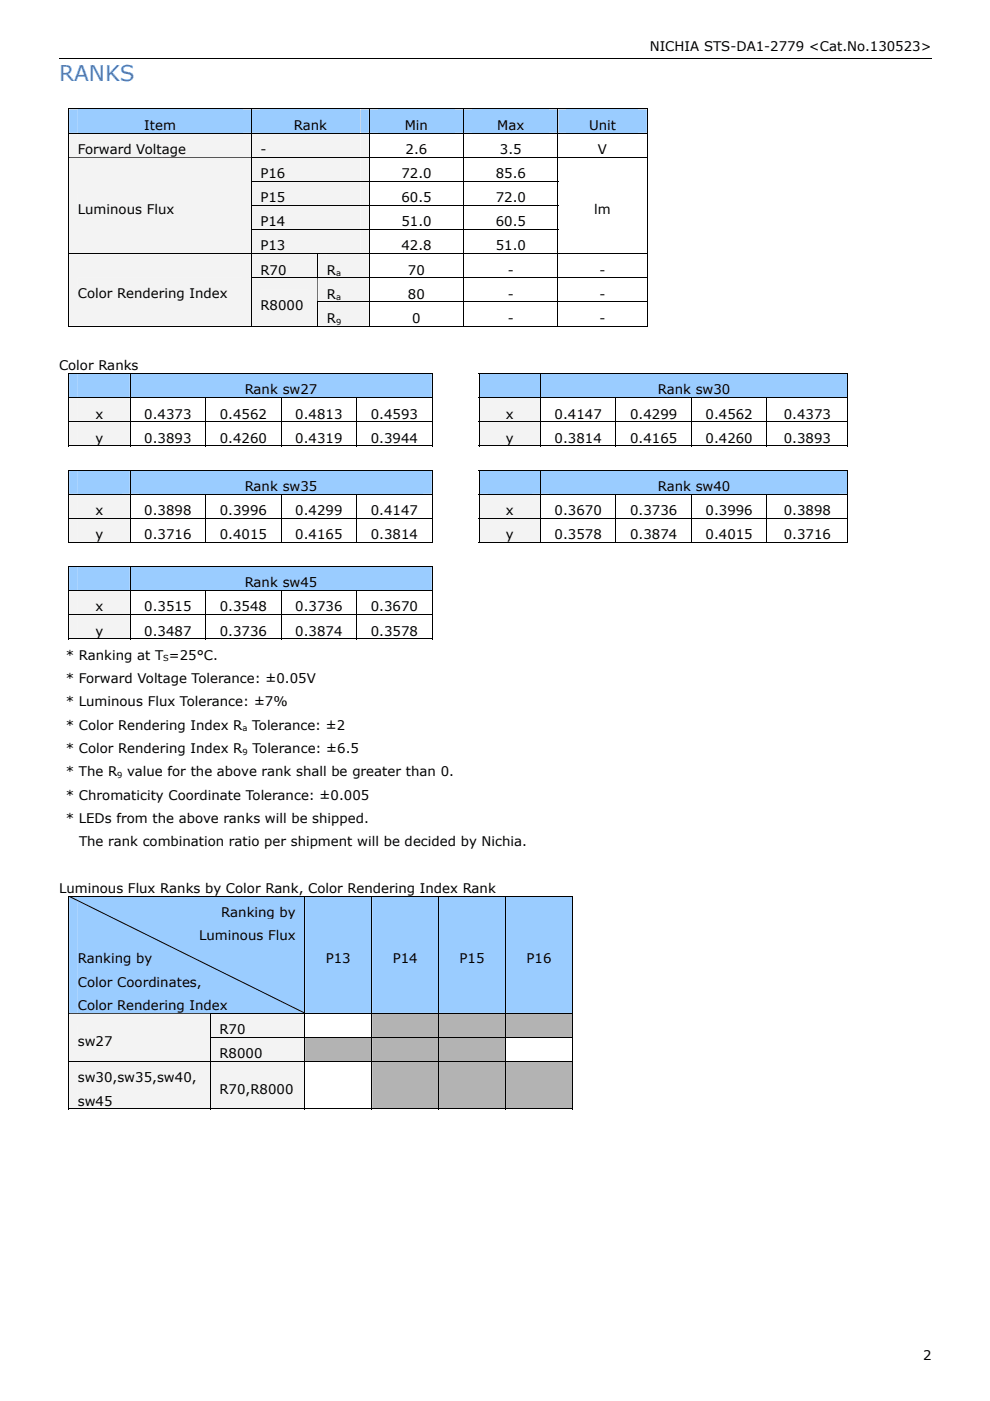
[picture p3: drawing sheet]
<svg xmlns="http://www.w3.org/2000/svg" width="210mm" height="297mm" viewBox="0 0 210 297" stroke-linecap="round" stroke-linejoin="round" font-family="sans-serif">
<defs><g id="words">
<text font-size="4.6" fill="#3365ff" x="12.5" y="17.1">RANKS</text>
<g font-size="2.8">
<text x="137.8" y="10.8">NICHIA STS-DA1-2779 &lt;Cat.No.130523&gt;</text>
<text x="30.6" y="27.5">Item</text>
<text x="62.3" y="27.5">Rank</text>
<text x="85.8" y="27.5">Min</text>
<text x="105.4" y="27.5">Max</text>
<text x="124.9" y="27.5">Unit</text>
<text x="16.5" y="32.6">Forward Voltage</text>
<text x="55.2" y="32.6">-</text>
<text x="86" y="32.6">2.6</text>
<text x="106" y="32.6">3.5</text>
<text x="126.8" y="32.6">V</text>
<text x="55.2" y="37.8">P16</text>
<text x="85.1" y="37.8">72.0</text>
<text x="105.1" y="37.8">85.6</text>
<text x="16.5" y="45.3">Luminous Flux</text>
<text x="55.2" y="42.9">P15</text>
<text x="55.2" y="48">P14</text>
<text x="85.1" y="42.9">60.5</text>
<text x="85.1" y="48">51.0</text>
<text x="105.1" y="42.9">72.0</text>
<text x="105.1" y="48">60.5</text>
<text x="126" y="45.3">lm</text>
<text x="55.2" y="53.1">P13</text>
<text x="85.1" y="53.1">42.8</text>
<text x="105.1" y="53.1">51.0</text>
<text x="55.2" y="58.2">R70</text>
<text x="69.3" y="58.2">R</text>
<text x="86.5" y="58.2">70</text>
<text x="107.7" y="58.2">-</text>
<text x="127.1" y="58.2">-</text>
<text x="16.5" y="63.2">Color Rendering Index</text>
<text x="55.2" y="65.8">R8000</text>
<text x="69.3" y="63.3">R</text>
<text x="86.5" y="63.3">80</text>
<text x="107.7" y="63.3">-</text>
<text x="127.1" y="63.3">-</text>
<text x="69.3" y="68.5">R</text>
<text x="87.4" y="68.5">0</text>
<text x="107.7" y="68.5">-</text>
<text x="127.1" y="68.5">-</text>
<text x="12.5" y="78.5">Color Ranks</text>
<text x="51.9" y="83.6">Rank sw27</text>
<text x="139.5" y="83.6">Rank sw30</text>
<text x="20.3" y="88.7">x</text>
<text x="30.6" y="88.7">0.4373</text>
<text x="46.6" y="88.7">0.4562</text>
<text x="62.6" y="88.7">0.4813</text>
<text x="78.6" y="88.7">0.4593</text>
<text x="107.3" y="88.7">x</text>
<text x="117.6" y="88.7">0.4147</text>
<text x="133.6" y="88.7">0.4299</text>
<text x="149.6" y="88.7">0.4562</text>
<text x="166.2" y="88.7">0.4373</text>
<text x="20.3" y="93.9">y</text>
<text x="30.6" y="93.9">0.3893</text>
<text x="46.6" y="93.9">0.4260</text>
<text x="62.6" y="93.9">0.4319</text>
<text x="78.6" y="93.9">0.3944</text>
<text x="107.3" y="93.9">y</text>
<text x="117.6" y="93.9">0.3814</text>
<text x="133.6" y="93.9">0.4165</text>
<text x="149.6" y="93.9">0.4260</text>
<text x="166.2" y="93.9">0.3893</text>
<text x="51.9" y="104.1">Rank sw35</text>
<text x="139.5" y="104.1">Rank sw40</text>
<text x="20.3" y="109.2">x</text>
<text x="30.6" y="109.2">0.3898</text>
<text x="46.6" y="109.2">0.3996</text>
<text x="62.6" y="109.2">0.4299</text>
<text x="78.6" y="109.2">0.4147</text>
<text x="107.3" y="109.2">x</text>
<text x="117.6" y="109.2">0.3670</text>
<text x="133.6" y="109.2">0.3736</text>
<text x="149.6" y="109.2">0.3996</text>
<text x="166.2" y="109.2">0.3898</text>
<text x="20.3" y="114.3">y</text>
<text x="30.6" y="114.3">0.3716</text>
<text x="46.6" y="114.3">0.4015</text>
<text x="62.6" y="114.3">0.4165</text>
<text x="78.6" y="114.3">0.3814</text>
<text x="107.3" y="114.3">y</text>
<text x="117.6" y="114.3">0.3578</text>
<text x="133.6" y="114.3">0.3874</text>
<text x="149.6" y="114.3">0.4015</text>
<text x="166.2" y="114.3">0.3716</text>
<text x="51.9" y="124.5">Rank sw45</text>
<text x="20.3" y="129.6">x</text>
<text x="30.6" y="129.6">0.3515</text>
<text x="46.6" y="129.6">0.3548</text>
<text x="62.6" y="129.6">0.3736</text>
<text x="78.6" y="129.6">0.3670</text>
<text x="20.3" y="134.8">y</text>
<text x="30.6" y="134.8">0.3487</text>
<text x="46.6" y="134.8">0.3736</text>
<text x="62.6" y="134.8">0.3874</text>
<text x="78.6" y="134.8">0.3578</text>
<text x="13.9" y="139.9">* Ranking at T =25°C.</text>
<text x="13.9" y="144.8">* Forward Voltage Tolerance: ±0.05V</text>
<text x="13.9" y="149.8">* Luminous Flux Tolerance: ±7%</text>
<text x="13.9" y="154.7">* Color Rendering Index R</text>
<text x="53.4" y="154.7">Tolerance: ±2</text>
<text x="13.9" y="159.6">* Color Rendering Index R</text>
<text x="53.5" y="159.6">Tolerance: ±6.5</text>
<text x="13.9" y="164.6">* The R</text>
<text x="27" y="164.6">value for the above rank shall be greater than 0.</text>
<text x="13.9" y="169.5">* Chromaticity Coordinate Tolerance: ±0.005</text>
<text x="13.9" y="174.5">* LEDs from the above ranks will be shipped.</text>
<text x="16.8" y="179.4">The rank combination ratio per shipment will be decided by Nichia.</text>
<text x="12.5" y="189.3">Luminous Flux Ranks by Color Rank, Color Rendering Index Rank</text>
<text x="46.9" y="194.4">Ranking by</text>
<text x="42.2" y="199.3">Luminous Flux</text>
<text x="16.5" y="204.3">Ranking by</text>
<text x="16.5" y="209.2">Color Coordinates,</text>
<text x="69.1" y="204.3">P13</text>
<text x="83.3" y="204.3">P14</text>
<text x="97.5" y="204.3">P15</text>
<text x="111.7" y="204.3">P16</text>
<text x="16.5" y="214.1">Color Rendering Index</text>
<text x="16.5" y="221.7">sw27</text>
<text x="46.5" y="219.3">R70</text>
<text x="46.5" y="224.4">R8000</text>
<text x="16.5" y="229.5">sw30,sw35,sw40,</text>
<text x="46.5" y="232">R70,R8000</text>
<text x="16.5" y="234.4">sw45</text>
<text x="195.7" y="288.4">2</text>
</g>
<g font-size="1.8">
<text x="71.2" y="58.6">a</text>
<text x="71.2" y="63.7">a</text>
<text x="71.2" y="68.8">9</text>
<text x="34.6" y="140.3">S</text>
<text x="51.4" y="155.1">a</text>
<text x="51.4" y="160">9</text>
<text x="24.8" y="165">9</text>
</g>
</g></defs>
<g fill="#9accff">
<path d="M14.7 23.2h38.5v4.9h-38.5z"/>
<path d="M16.5 23.2h34.9v4.9h-34.9z"/>
<path d="M53.4 23.2h24.8v4.9h-24.8z"/>
<path d="M55.2 23.2h21.2v4.9h-21.2z"/>
<path d="M78.4 23.2h19.8v4.9h-19.8z"/>
<path d="M80.2 23.2h16.2v4.9h-16.2z"/>
<path d="M98.4 23.2h19.8v4.9h-19.8z"/>
<path d="M100.2 23.2h16.2v4.9h-16.2z"/>
<path d="M118.4 23.2h18.7v4.9h-18.7z"/>
<path d="M120.2 23.2h15.1v4.9h-15.1z"/>
</g>
<path d="M14.5 23h.2v.2h-.2zM137.1 23h.2v.2h-.2z" fill="#000"/>
<path d="M14.5 23.1h122.8M14.6 23.2v4.9M53.3 23.2v4.9M78.3 23.2v4.9M98.3 23.2v4.9M118.3 23.2v4.9M137.2 23.2v4.9" fill="none" stroke="#000" stroke-width=".21"/>
<g fill="#f3f3f3">
<path d="M14.7 28.3h38.5v5h-38.5z"/>
<path d="M16.5 28.3h34.9v4.9h-34.9z"/>
<path d="M53.4 28.3h24.8v5h-24.8z"/>
<path d="M55.2 28.3h21.2v4.9h-21.2z"/>
</g>
<path d="M14.5 28.2h122.8M14.6 28.3v5M53.3 28.3v5M78.3 28.3v5M98.3 28.3v5M118.3 28.3v5M137.2 28.3v5" fill="none" stroke="#000" stroke-width=".21"/>
<g fill="#f3f3f3">
<path d="M53.4 33.4h24.8v5h-24.8z"/>
<path d="M55.2 33.4h21.2v5h-21.2z"/>
</g>
<path d="M14.5 33.3h122.8M14.6 33.4v5M53.3 33.4v5M78.3 33.4v5M98.3 33.4v5M118.3 33.4v5M137.2 33.4v5" fill="none" stroke="#000" stroke-width=".21"/>
<g fill="#f3f3f3">
<path d="M53.4 38.5h24.8v5h-24.8z"/>
<path d="M55.2 38.5h21.2v5h-21.2z"/>
</g>
<path d="M14.5 38.4h.2v.1h-.2zM137.1 38.4h.2v.1h-.2z" fill="#000"/>
<path d="M14.6 38.5v5M53.2 38.4h65.2M53.3 38.5v5M78.3 38.5v5M98.3 38.5v5M118.3 38.5v5M137.2 38.5v5" fill="none" stroke="#000" stroke-width=".21"/>
<g fill="#f3f3f3">
<path d="M53.4 43.6h24.8v5h-24.8z"/>
<path d="M55.2 43.6h21.2v5h-21.2z"/>
</g>
<path d="M14.5 43.5h.2v.1h-.2zM137.1 43.5h.2v.1h-.2z" fill="#000"/>
<path d="M14.6 43.6v5M53.2 43.6h65.2M53.3 43.6v5M78.3 43.6v5M98.3 43.6v5M118.3 43.6v5M137.2 43.6v5" fill="none" stroke="#000" stroke-width=".21"/>
<g fill="#f3f3f3">
<path d="M14.7 33.4h38.5v20.3h-38.5z"/>
<path d="M16.5 41h34.9v4.9h-34.9z"/>
<path d="M53.4 48.8h24.8v4.9h-24.8z"/>
<path d="M55.2 48.8h21.2v4.9h-21.2z"/>
</g>
<path d="M14.5 48.6h.2v.2h-.2zM137.1 48.6h.2v.2h-.2z" fill="#000"/>
<path d="M14.6 48.8v4.9M53.2 48.7h65.2M53.3 48.8v4.9M78.3 48.8v4.9M98.3 48.8v4.9M118.3 48.8v4.9M137.2 48.8v4.9" fill="none" stroke="#000" stroke-width=".21"/>
<g fill="#f3f3f3">
<path d="M53.4 53.9h13.9v4.9h-13.9z"/>
<path d="M55.2 53.9h10.3v4.9h-10.3z"/>
<path d="M67.5 53.9h10.7v4.9h-10.7z"/>
<path d="M69.3 53.9h7.1v4.9h-7.1z"/>
</g>
<path d="M14.5 53.8h122.8M14.6 53.9v4.9M53.3 53.9v4.9M67.4 53.9v4.9M78.3 53.9v4.9M98.3 53.9v4.9M118.3 53.9v4.9M137.2 53.9v4.9" fill="none" stroke="#000" stroke-width=".21"/>
<g fill="#f3f3f3">
<path d="M67.5 59h10.7v4.9h-10.7z"/>
<path d="M69.3 59h7.1v4.9h-7.1z"/>
</g>
<path d="M14.5 58.8h.2v.2h-.2z" fill="#000"/>
<path d="M14.6 59v4.9M53.2 58.9h84.1M53.3 59v4.9M67.4 59v4.9M78.3 59v4.9M98.3 59v4.9M118.3 59v4.9M137.2 59v4.9" fill="none" stroke="#000" stroke-width=".21"/>
<g fill="#f3f3f3">
<path d="M14.7 53.9h38.5v15.1h-38.5z"/>
<path d="M16.5 58.9h34.9v5h-34.9z"/>
<path d="M53.4 59h13.9v10h-13.9z"/>
<path d="M55.2 61.5h10.3v4.9h-10.3z"/>
<path d="M67.5 64.1h10.7v4.9h-10.7z"/>
<path d="M69.3 64.1h7.1v4.9h-7.1z"/>
</g>
<path d="M14.5 63.9h.2v.2h-.2zM53.2 63.9h.2v.2h-.2zM137.1 69.1h.2v.1h-.2z" fill="#000"/>
<g fill="none" stroke="#000" stroke-width=".21">
<path d="M14.5 69.2h38.7M14.6 64.1v5.1M53.3 64.1v5.1M53.4 69.2h13.9M67.3 64h70M67.4 64.1v5.1M67.5 69.2h10.7M78.3 64.1v5.1M78.4 69.2h19.8M98.3 64.1v5.1M98.4 69.2h19.8M118.3 64.1v5.1"/>
<path d="M118.4 69.2h18.7M137.2 64.1v5.1"/>
</g>
<g fill="#9accff">
<path d="M14.7 79.3h12.8v4.9h-12.8z"/>
<path d="M16.5 79.3h9.2v4.9h-9.2z"/>
<path d="M27.7 79.3h63.8v4.9h-63.8z"/>
<path d="M29.5 79.3h60.2v4.9h-60.2z"/>
<path d="M101.7 79.3h12.8v4.9h-12.8z"/>
<path d="M103.5 79.3h9.2v4.9h-9.2z"/>
<path d="M114.7 79.3h65v4.9h-65z"/>
<path d="M116.5 79.3h61.3v4.9h-61.3z"/>
</g>
<path d="M14.5 79.1h.2v.2h-.2zM91.5 79.1h.2v.2h-.2zM101.5 79.1h.2v.2h-.2zM179.7 79.1h.1v.2h-.1z" fill="#000"/>
<path d="M14.5 79.2h77.2M14.6 79.3v4.9M27.6 79.3v4.9M91.6 79.3v4.9M101.5 79.2h78.3M101.6 79.3v4.9M114.6 79.3v4.9M179.7 79.3v4.9" fill="none" stroke="#000" stroke-width=".21"/>
<g fill="#f3f3f3">
<path d="M14.7 84.4h12.8v4.9h-12.8z"/>
<path d="M16.5 84.4h9.2v4.9h-9.2z"/>
<path d="M101.7 84.4h12.8v4.9h-12.8z"/>
<path d="M103.5 84.4h9.2v4.9h-9.2z"/>
</g>
<g fill="none" stroke="#000" stroke-width=".21">
<path d="M14.5 84.3h77.2M14.6 84.4v4.9M27.6 84.4v4.9M43.6 84.4v4.9M59.6 84.4v4.9M75.6 84.4v4.9M91.6 84.4v4.9M101.5 84.3h78.3M101.6 84.4v4.9M114.6 84.4v4.9M130.6 84.4v4.9M146.6 84.4v4.9"/>
<path d="M162.6 84.4v4.9M179.7 84.4v4.9"/>
</g>
<g fill="#f3f3f3">
<path d="M14.7 89.5h12.8v4.9h-12.8z"/>
<path d="M16.5 89.5h9.2v4.9h-9.2z"/>
<path d="M101.7 89.5h12.8v4.9h-12.8z"/>
<path d="M103.5 89.5h9.2v4.9h-9.2z"/>
</g>
<g fill="none" stroke="#000" stroke-width=".21">
<path d="M14.5 89.4h77.2M14.5 94.6h13M14.6 89.5v5.1M27.6 89.5v5.1M27.7 94.6h15.8M43.6 89.5v5.1M43.7 94.6h15.8M59.6 89.5v5.1M59.7 94.6h15.8M75.6 89.5v5.1M75.7 94.6h15.8M91.6 89.5v5.1"/>
<path d="M101.5 89.4h78.3M101.5 94.6h13M101.6 89.5v5.1M114.6 89.5v5.1M114.7 94.6h15.8M130.6 89.5v5.1M130.7 94.6h15.8M146.6 89.5v5.1M146.7 94.6h15.8M162.6 89.5v5.1M162.7 94.6h17M179.7 89.5v5.1"/>
</g>
<path d="M91.5 94.5h.2v.1h-.2zM179.7 94.5h.1v.1h-.1z" fill="#000"/>
<g fill="#9accff">
<path d="M14.7 99.7h12.8v5h-12.8z"/>
<path d="M16.5 99.7h9.2v5h-9.2z"/>
<path d="M27.7 99.7h63.8v5h-63.8z"/>
<path d="M29.5 99.7h60.2v5h-60.2z"/>
<path d="M101.7 99.7h12.8v5h-12.8z"/>
<path d="M103.5 99.7h9.2v5h-9.2z"/>
<path d="M114.7 99.7h65v5h-65z"/>
<path d="M116.5 99.7h61.3v5h-61.3z"/>
</g>
<path d="M14.5 99.6h.2v.1h-.2zM91.5 99.6h.2v.1h-.2zM101.5 99.6h.2v.1h-.2zM179.7 99.6h.1v.1h-.1z" fill="#000"/>
<path d="M14.5 99.7h77.2M14.6 99.7v5M27.6 99.7v5M91.6 99.7v5M101.5 99.7h78.3M101.6 99.7v5M114.6 99.7v5M179.7 99.7v5" fill="none" stroke="#000" stroke-width=".21"/>
<g fill="#f3f3f3">
<path d="M14.7 104.9h12.8v4.9h-12.8z"/>
<path d="M16.5 104.9h9.2v4.9h-9.2z"/>
<path d="M101.7 104.9h12.8v4.9h-12.8z"/>
<path d="M103.5 104.9h9.2v4.9h-9.2z"/>
</g>
<g fill="none" stroke="#000" stroke-width=".21">
<path d="M14.5 104.8h77.2M14.6 104.9v4.9M27.6 104.9v4.9M43.6 104.9v4.9M59.6 104.9v4.9M75.6 104.9v4.9M91.6 104.9v4.9M101.5 104.8h78.3M101.6 104.9v4.9M114.6 104.9v4.9M130.6 104.9v4.9M146.6 104.9v4.9"/>
<path d="M162.6 104.9v4.9M179.7 104.9v4.9"/>
</g>
<g fill="#f3f3f3">
<path d="M14.7 110h12.8v4.9h-12.8z"/>
<path d="M16.5 110h9.2v4.9h-9.2z"/>
<path d="M101.7 110h12.8v4.9h-12.8z"/>
<path d="M103.5 110h9.2v4.9h-9.2z"/>
</g>
<g fill="none" stroke="#000" stroke-width=".21">
<path d="M14.5 109.9h77.2M14.5 115h13M14.6 110v5.1M27.6 110v5.1M27.7 115h15.8M43.6 110v5.1M43.7 115h15.8M59.6 110v5.1M59.7 115h15.8M75.6 110v5.1M75.7 115h15.8M91.6 110v5.1"/>
<path d="M101.5 109.9h78.3M101.5 115h13M101.6 110v5.1M114.6 110v5.1M114.7 115h15.8M130.6 110v5.1M130.7 115h15.8M146.6 110v5.1M146.7 115h15.8M162.6 110v5.1M162.7 115h17M179.7 110v5.1"/>
</g>
<path d="M91.5 114.9h.2v.2h-.2zM179.7 114.9h.1v.2h-.1z" fill="#000"/>
<g fill="#9accff">
<path d="M14.7 120.2h12.8v4.9h-12.8z"/>
<path d="M16.5 120.2h9.2v4.9h-9.2z"/>
<path d="M27.7 120.2h63.8v4.9h-63.8z"/>
<path d="M29.5 120.2h60.2v4.9h-60.2z"/>
</g>
<path d="M14.5 120h.2v.2h-.2zM91.5 120h.2v.2h-.2z" fill="#000"/>
<path d="M14.5 120.1h77.2M14.6 120.2v4.9M27.6 120.2v4.9M91.6 120.2v4.9" fill="none" stroke="#000" stroke-width=".21"/>
<g fill="#f3f3f3">
<path d="M14.7 125.3h12.8v5h-12.8z"/>
<path d="M16.5 125.3h9.2v5h-9.2z"/>
</g>
<path d="M14.5 125.2h77.2M14.6 125.3v5M27.6 125.3v5M43.6 125.3v5M59.6 125.3v5M75.6 125.3v5M91.6 125.3v5" fill="none" stroke="#000" stroke-width=".21"/>
<g fill="#f3f3f3">
<path d="M14.7 130.4h12.8v5h-12.8z"/>
<path d="M16.5 130.4h9.2v5h-9.2z"/>
</g>
<path d="M14.5 130.3h77.2M14.5 135.5h13M14.6 130.4v5.2M27.6 130.4v5.2M27.7 135.5h15.8M43.6 130.4v5.2M43.7 135.5h15.8M59.6 130.4v5.2M59.7 135.5h15.8M75.6 130.4v5.2M75.7 135.5h15.8M91.6 130.4v5.2" fill="none" stroke="#000" stroke-width=".21"/>
<path d="M91.5 135.4h.2v.2h-.2z" fill="#000"/>
<g fill="#9accff">
<path d="M14.7 190.1h49.8v24.7h-49.8z"/>
<path d="M16.5 190.1h46.2v4.9h-46.2z"/>
<path d="M16.5 195h46.2v4.9h-46.2z"/>
<path d="M16.5 199.9h46.2v5h-46.2z"/>
<path d="M16.5 204.9h46.2v4.9h-46.2z"/>
<path d="M16.5 209.8h46.2v4.9h-46.2z"/>
<path d="M64.7 190.1h14v24.7h-14z"/>
<path d="M66.5 199.9h10.4v5h-10.4z"/>
<path d="M78.9 190.1h14v24.7h-14z"/>
<path d="M80.7 199.9h10.4v5h-10.4z"/>
<path d="M93.1 190.1h14v24.7h-14z"/>
<path d="M94.9 199.9h10.4v5h-10.4z"/>
<path d="M107.3 190.1h14v24.7h-14z"/>
<path d="M109.1 199.9h10.4v5h-10.4z"/>
</g>
<path d="M14.5 189.9h.2v.2h-.2zM121.3 189.9h.2v.2h-.2z" fill="#000"/>
<path d="M14.5 190h107M14.6 190.1v24.7M14.7 190.1l49.8 24.7M64.6 190.1v24.7M78.8 190.1v24.7M93 190.1v24.7M107.2 190.1v24.7M121.4 190.1v24.7" fill="none" stroke="#000" stroke-width=".21"/>
<g fill="#f3f3f3">
<path d="M44.7 214.9h19.8v5h-19.8z"/>
<path d="M46.5 214.9h16.2v5h-16.2z"/>
</g>
<g fill="#b3b3b3">
<path d="M78.9 214.9h14v5h-14z"/>
<path d="M80.7 214.9h10.4v5h-10.4z"/>
<path d="M93.1 214.9h14v5h-14z"/>
<path d="M94.9 214.9h10.4v5h-10.4z"/>
<path d="M107.3 214.9h14v5h-14z"/>
<path d="M109.1 214.9h10.4v5h-10.4z"/>
</g>
<path d="M14.5 214.8h107M14.6 214.9v5M44.6 214.9v5M64.6 214.9v5M78.8 214.9v5M93 214.9v5M107.2 214.9v5M121.4 214.9v5" fill="none" stroke="#000" stroke-width=".21"/>
<g fill="#f3f3f3">
<path d="M14.7 214.9h29.8v10.1h-29.8z"/>
<path d="M16.5 217.4h26.2v4.9h-26.2z"/>
<path d="M44.7 220h19.8v5h-19.8z"/>
<path d="M46.5 220h16.2v5h-16.2z"/>
</g>
<g fill="#b3b3b3">
<path d="M64.7 220h14v5h-14z"/>
<path d="M66.5 220h10.4v5h-10.4z"/>
<path d="M78.9 220h14v5h-14z"/>
<path d="M80.7 220h10.4v5h-10.4z"/>
<path d="M93.1 220h14v5h-14z"/>
<path d="M94.9 220h10.4v5h-10.4z"/>
</g>
<path d="M14.5 219.9h.2v.1h-.2z" fill="#000"/>
<path d="M44.5 219.9h77M14.6 220v5M44.6 220v5M64.6 220v5M78.8 220v5M93 220v5M107.2 220v5M121.4 220v5" fill="none" stroke="#000" stroke-width=".21"/>
<g fill="#f3f3f3">
<path d="M14.7 225.1h29.8v9.9h-29.8z"/>
<path d="M16.5 225.1h26.2v5h-26.2z"/>
<path d="M16.5 230.1h26.2v4.9h-26.2z"/>
<path d="M44.7 225.1h19.8v9.9h-19.8z"/>
<path d="M46.5 227.6h16.2v5h-16.2z"/>
</g>
<g fill="#b3b3b3">
<path d="M78.9 225.1h14v9.9h-14z"/>
<path d="M80.7 227.6h10.4v5h-10.4z"/>
<path d="M93.1 225.1h14v9.9h-14z"/>
<path d="M94.9 227.6h10.4v5h-10.4z"/>
<path d="M107.3 225.1h14v9.9h-14z"/>
<path d="M109.1 227.6h10.4v5h-10.4z"/>
</g>
<g fill="none" stroke="#000" stroke-width=".21">
<path d="M12.5 12.4h185M14.5 225.1h107M14.5 235.1h30M14.6 225.1v10.1M44.6 225.1v10.1M44.7 235.1h19.8M64.6 225.1v10.1M64.7 235.1h14M78.8 225.1v10.1M78.9 235.1h14M93 225.1v10.1M93.1 235.1h14"/>
<path d="M107.2 225.1v10.1M107.3 235.1h14M121.4 225.1v10.1"/>
</g>
<path d="M121.3 235h.2v.2h-.2z" fill="#000"/>
<use href="#words"/>
</svg>
